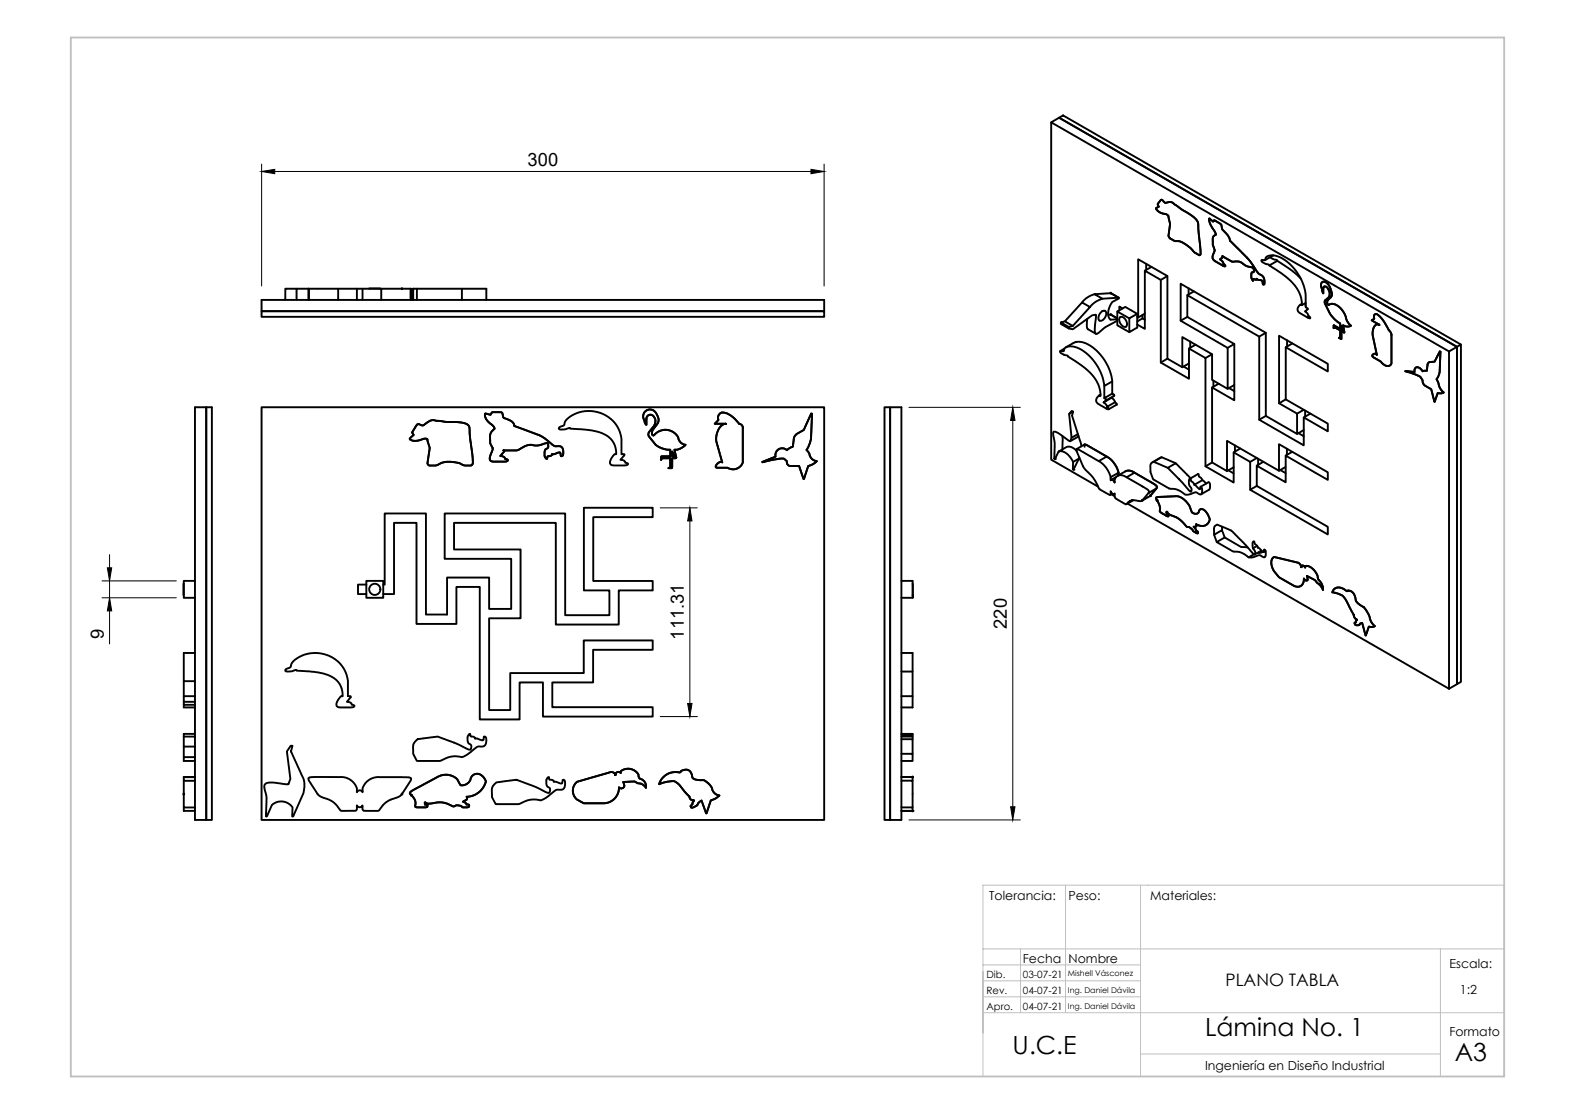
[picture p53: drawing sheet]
<svg xmlns="http://www.w3.org/2000/svg" width="420mm" height="297mm" viewBox="0 0 420 297" stroke-linecap="round" stroke-linejoin="round" font-family="sans-serif">
<defs><g id="words">
<g font-size="6.7">
<text x="270" y="281">U.C.E</text>
<text x="321.3" y="276.2">Lámina No. 1</text>
<text x="387.9" y="282.8">A3</text>
</g>
<g font-size="4.9">
<text x="140.7" y="44.2">300</text>
<text x="268.5" y="167.6" transform="rotate(-90 268.5 167.6)">220</text>
<text x="27.6" y="170.4" transform="rotate(-90 27.6 170.4)">9</text>
<text x="182.4" y="170.5" transform="rotate(-90 182.4 170.5)">111.31</text>
</g>
<text font-size="4.6" x="326.8" y="262.9">PLANO TABLA</text>
<g font-size="3.3">
<text x="263.8" y="240">Tolerancia:</text>
<text x="284.9" y="240">Peso:</text>
<text x="306.7" y="240">Materiales:</text>
<text x="272.8" y="256.8">Fecha</text>
<text x="284.9" y="256.8">Nombre</text>
<text x="386.5" y="258.1">Escala:</text>
<text x="389.3" y="265.1">1:2</text>
<text x="386.5" y="276.2">Formato</text>
<text x="321.3" y="285.3">Ingeniería en Diseño Industrial</text>
</g>
<g font-size="2.7">
<text x="263.1" y="260.8">Dib.</text>
<text x="272.8" y="260.8">03-07-21</text>
<text x="263.1" y="265.1">Rev.</text>
<text x="263.1" y="269.2">Apro.</text>
<text x="272.8" y="265">04-07-21</text>
<text x="272.8" y="269.2">04-07-21</text>
</g>
<g font-size="2.1">
<text x="284.8" y="260.3">Mishell Vásconez</text>
<text x="284.8" y="264.6">Ing. Daniel Dávila</text>
<text x="284.8" y="268.9">Ing. Daniel Dávila</text>
</g>
</g></defs>
<!-- layer: Capa 1 -->
<path d="M262.1 236h139v51h-139zM284.1 236v34M304.1 236v51M262.1 253h139M262.1 257.3h42M272.1 253v17M384.1 253v34M262.1 270h139M262.1 261.5h42M262.1 265.8h42M304.1 281h80" fill="none" stroke="#c0c0c0" stroke-width=".27"/>
<path d="M18.9 10h382.2v277h-382.2z" fill="none" stroke="#c0c0c0" stroke-width=".5"/>
<g fill="none" stroke="#000" stroke-width=".51">
<path d="M282.4 31.4l1.1-.6 106.1 61.1-1.1 .6zM282.4 31.4l-2.1 1.2M282.4 31.4l106.1 61.1v89.9l-2.1 1.2M309.5 53.4l.4-.1 .9 .8 1.1-.3 .7 .2 2.6 1.9 2.7 1.7 1.2 1 .4 1 .6 8.3-.3 .1-1.2-.6-1-1.2-2.3-1.6-.8-.3h-1.2l-1.3-.7-.4-.7a7.3 7.3 0 0 0 0-5.1l-.3-.5-1.9-.6-1.1-1v-.2l.7-.4-.3-.7zM322.4 58.3l1.1 .8 .3-.4 1.7 1 .4 1.3 1.6 1.8 .5 1.3 5 5.1 2.5 3.6 1.3 1 .3 .5 .1 1.2a.26 .26 0 0 1 0 .3 .26 .26 0 0 1-.3 0l-.4-1-1.2-.3-.2-.2-.1 .3-.7-.2-.1 .5-.3-.3-.2-.6v-1l.1-.4 .6-.2-.1-.8-.3-.3-1.7-.4-1.6-1.1-2.2-.1-2.6-1.4 .2 .3-.8 .5 .7 .6 .7 1.3-.7-.2-2.2-1.3-.5-.7 .6-2-.5-1.5v-1.8l.4-.7a.5 .5 0 0 0 .4-.4 .5 .5 0 0 0-.2-.5l-1.2-2zM322.5 58.3l1 .8 .3-.4 1.7 1 .5 1.5 1.5 1.6 .5 1.3 5 5.1 2.5 3.6 1.3 1 .4 1-.1 1-.3-.1-.1-.7-.3-.2-1.1-.3-.2-.2-.1 .3-.7-.2-.1 .5-.3-.3-.2-.6v-1l.1-.4 .6-.2-.1-.8-.3-.3-1.7-.4-1.6-1.1-2.2-.1-2.6-1.4 .2 .3-.8 .5 .7 .6 .7 1.3-.7-.2-2.2-1.3-.5-.7 .6-2-.5-1.5v-1.8l.4-.7a.55 .55 0 0 0 .5-.4 .55 .55 0 0 0-.3-.6l-1.2-1.9zM69.7 80h150.1v3h-150.1zM79.1 77h-3v3M82.2 77h-3.1v3M82.2 77h.2M82.2 77v3M90.2 77h-7.8v3"/>
<path d="M95.2 77v3M96.7 77v3M98.4 77h3M101.7 77h-11.5v3M109.5 77h-7.8v3M109.5 80v-3h.1v3M110.2 77v3M111.2 77h-1v3M123.2 80v-3h6.5v3M123.2 77h-12v3M291.9 78.4l-2 1-1.4 1.2M296.2 78.2l-4.3 .2 2.1 1.2-2 1-1.3 1.3"/>
<path d="M296.2 78.2l2.1 1.2-4.3 .2M296.2 78.2l2.1 1.2v.2l-1.7 .9-.3 .5-.7 1.9v1.4l.6 .9 1.7-.1M305.7 70.3v1.7M307.1 71.2l-1.8 1M311.3 73.6l-1.8 1M317 76.8v1.7M318.4 77.7l-1.8 1M338.5 70.8l-.2-.3-.7-.1-.9-.5-.3-.5h.9l.3-.7 .6-.5 1.7-.1 1.4 .5 1.6 .9 1.2 1.1 1.4 1.6 1.3 2 1 2.2 .4 2.2v3.3l.5 .4-.7 .7 .7 .6 .2 .6 .5 .4-.1 .3-2.6-1.4-.7-.8 .1-.7 .6-.7h.5l1-.5M338.7 68.6l.9 .5 .9 .2 .1 .2M339.5 68.1l-2.1 1.2M346.8 74.2l-2.2-2-4-2.7-2.1 1.3 4.2 2.8 2.6 2.6 1.5 2.5 .4 2.6M352.5 75.3l.4-.2h.4l.8 .6 .6 .9 .4 1.5v.8l-1.1 1.4v.8l.3 .2 .6-.3h.6l1.6 .8 1.3 1.5 .9 2.4 1 1.1-1.1 .3-1-.4 .3 1.9-.8-.3v2.1l-.7-.3 .4-.1v-1.9l-1.5-.9-.3 .3 .1-.8 1.7 1v-1.5l-1.3-.9-1.1-1.2-1.7-3.2v-.7l.9-.9 .3-.5v-1.1l-.5-1-.8-.3-.3 .3v1.5l-.6-1.9z"/>
<path d="M352.5 75.3l.4-.2h.4l.8 .6 .6 .9 .4 1.5v.8l-1.1 1.4v.8l.3 .2 .6-.3h.6l1.6 .8 1.3 1.5 .9 2.4 1 1.1-1.1 .3-1-.4 .3 1.9-.8-.3v2.1l-.7-.3 .4-.1v-1.9l-1.5-.9-.3 .3 .1-.8 1.7 1v-1.1a.94 .94 0 0 0-.8-.9l-1.7-1.8-1.6-3v-.7l1.1-1.2 .2-1-.4-1-.9-.7-.4 .4v1.5l-.6-1.9zM69.7 83h150.1v1.5h-150.1zM283.9 92.9l-1.2 .7M284 85.7l-1.1 .3 2.1 1.2v.4M284.2 92.6l2.8-1.4h1.3l1.6 .5a13.3 13.3 0 0 1 6.7 10M286.1 86.9l-1.1 .3M288.5 80.6l2.2 1.3-4.6 5-2.1-1.2zM289.9 85l-.1 2 .2 .6 2.2 1.4M293.2 85.5h.1M293.6 83.2a.77 .77 0 0 1 1.4 0 1.95 1.95 0 0 1-1.7 2.3 1.42 1.42 0 0 1 .3-2.3zM294.7 82.9h.1M295.5 83.9h.7l1.7 1"/>
<path d="M297.9 85.5l-3.1 1.7-2.3 1.8-.4-.1-.2-.8 .3-4.2-1 .2-5.1 3.7-1.1-.2-2.1-1.2v-.4M297.9 83.1l2.2-1.3 3.2 1.9-2.2 1.2zM297.9 83.1v3.6l3.2 1.9M298.7 84.6a1.67 1.67 0 0 1 1.8 2.2l-.1 .2a1.67 1.67 0 0 1-1.9-2.1zM298.8 84.5h.1M299.4 82.2l-.9-.5v1M300.3 87.1h.1M303.3 83.7v3.6l-2.2 1.3v-3.7M303.3 84.5l.2 .1v-15.5l7.8 4.5v22l4 2.3M303.3 86.5l2 1.2v-15.5l4.2 2.4v22.1l7.6 4.3v-8.1l4.4 2.6v28.8l7.5 4.3v-8l4.4 2.5v7.5l20.7 11.9v-2l-19-10.9v-5.4l7.7 4.4v-7.1l11.3 6.4v-2l-13-7.5v7.1l-13.9-8v8.1l-4-2.3v-20l5.9 3.4v-15l-12.5-7.2v-5.8l19.2 11v22.2l11.9 6.8v-7.4l6.4 3.7v-2.1l-11.2-6.4v-13.9l11.2 6.4v-2l-13-7.5v18l4.8 2.8v5.4l-8.3-4.8v-22.2l-22.8-13.1v9.9l12.6 7.2v11l-4.2-2.4v-6.9l-7.9-4.5v8M304.7 84v.9l-1.4 .8M304.7 84.9l.6 .4"/>
<path d="M305.3 83.6l-1.8 1M311.3 95.6l-1.8 1.1M315.6 97.7l1.5 .8M316.6 84.5l-1.8 1M317.1 96.9l-1.8 1M317.4 91.1v1.6M318.8 91.9l-1.7 1M323.2 94.4l-1.7 1.1M329.1 91.7l-1.7 1M337.6 88.7l-1.8 1M343.2 90.7v1.7M344.6 91.6l-1.7 1"/>
<path d="M348.2 81v.6M358.1 87.9l-.4-1.1v1.1l.3 .1M358.1 87.9l-.1 .1M366.5 83.9l.6-.2 1.2 1 2.7 4.2 .1 8a1.35 1.35 0 0 1-2.4 0l-.5-.5-2-1.2-.3-.4 .6-.5 .4 .1 .3 .3-1.1-5.2v-1.7l.8-1.2 .6-.1 .4 .1-2.1-1.2 .7-.4zM374.8 98.9l2.4 .3 .1-.9 .6-.4 1 .5a.64 .64 0 0 0 1 .4l.6 .1 .2-1.8 .2-.4 1.7-.3 1.4-2.7 .1 .1-.2 5.4-.5 1.4a.64 .64 0 0 0 0 1l.7 2 .9 1-.7 .3-.9-.1-.8 2.3-.9-3.3-1.9-1.2-.4-.6v-.7l-.6-.7-1.2-.7zM374.8 98.9l2.4 .3 .1-.8 .6-.5 1 .5a.64 .64 0 0 0 1 .4l.6 .1 .2-1.8 .2-.4 1.7-.3 1.4-2.7 .1 .1-.2 5.4-.5 1.4a.64 .64 0 0 0 0 1l.7 2 .9 1-.7 .3-.9-.1-.8 2.3-.9-3.3-1.9-1.2-.4-.6v-.7l-.6-.7-1.2-.7zM389.6 91.9v89.9l-1.1 .6v-89.9l-2.1 1.2M52 108.6h3v110h-3zM55 108.6h1.5v110h-1.5zM69.7 108.6h150.1v110h-150.1zM111.3 113.2l.3-.1 1.2 .3 1.5-1 1-.4 3.9 .5 3.5 .1 1.9 .5 .4 .5 .2 .5 .1 2.5 .8 5.8v1.1l-.2 .4-.3 .2h-1.8l-1.6-.7-3.1-.3-1.4 .3-1.4 .7-2-.1-.3-.5 .6-4.1-.6-2.3-.7-.2-2.7 .7-.7-.2-.6-.4 1-1-.4-.8zM129.3 110.3l1.5 .3 .4-.7h2.5l.3 .3 .2 1.1 2.4 1.1 .4 .6 .2 .6 6.7 2.5 1.2 .7 2.7 2.1 1.5 .1 .6 .4 .3 .9-.2 1.2-.4 .1-.3-1-1.7 .5a.29 .29 0 0 0-.4 0 .29 .29 0 0 0-.1 .3l-1 .2-.2 .7-.4-.1-.3-.6 .1-1.5 .9-.9-.1-.9-.4-.2-2.4 .7-1.7-.2-1 .1-2.9 1.4h-3.4l.2 .3-1.1 1.2 1.1 .3 .2 .5 .7 .2-.1 .3-.6 .2-3.8-.2-.3-.3v-.6l.8-2.5-.7-1.3v-1.9l.1-.6 .5-.8a.82 .82 0 0 0 .6-.8 .82 .82 0 0 0-.7-.8l-1.5-1.5-.3-.7z"/>
<path d="M129.4 110.3l1.4 .3 .4-.7h2.5l.3 .3 .2 1.1 2.4 1.1 .4 .6 .2 .6 7.1 2.6 3.5 2.7 1.9 .3 .5 .8v1.2l-.2 .3-.4 .1-.3-1-1.5 .5-.6-.1-.1 .4-1 .2-.2 .7h-.2l-.5-.7v-1.2l.3-.6 .7-.6-.1-.9-.4-.2-2.4 .7-1.7-.2-1 .1-2.9 1.4h-3.4l.2 .3-1.1 1.2 1.1 .3 .2 .5 .7 .2-.1 .3-.6 .2-3.7-.1-.4-.4v-.6l.8-2.5-.7-1.3v-1.9l.1-.6 .5-.8a.82 .82 0 0 0 .6-.8 .82 .82 0 0 0-.7-.8l-1.5-1.5-.4-1zM151.1 111.9l2.2-1.5 2.9-.8h1.2l2 .3 1.5 .5 1.4 .8 1.8 1.7 1.2 2.2 .4 2v4l.8 .1-1.1 1.4 .8 .1 .4 .3a.44 .44 0 0 0 .6 .5l.2 .3-.6 .3h-3.1l-.9-.3-.1-.7 .4-1 .7-.9 .5-.1-.1-1.6-.4-1.2-.6-1-1.2-1-1.1-.7-1.9-.6-3-.5-4-.2-.1-.2-1.3 .4-1.5-.1v-.5l1.4-.6 .1-.8zM172 109.7l1-.5 1.2 .2 .7 .7 .7 1.4v.7l-.2 .6-1.5 2.2-.1 .6 .3 .4 .2 .1 1-.9 .9-.4 1-.2 1.3 .1 1.7 1 1.4 2.4 1.2 .5-1.3 1-1 .3h-.7l.5 2.1-1.1 .2v2.5l-1 .1 .5-.3v-2.3h-2.1l-.3 .5v-.9l.2-.1h2.2v-1.8a6.1 6.1 0 0 1-3.9-1.3l-1.9-2.7 .1-.6 1.6-2.1 .1-1.4-.7-1.1-.7-.1-.5 .2-.4 .6-.1 1.9-.4-.6-.4-1.6 .2-.9zM172 109.7l1-.5 1.2 .2 .7 .7 .7 1.4v.5l-.2 .8-1.5 2.3-.1 .5 .3 .4 .2 .1 1-.9 .9-.4 1-.2 1.3 .1 1.7 1 1.4 2.4 1.2 .5-1.3 1-1 .3h-.7l.5 2.1-1.1 .2v2.4l-.1 .2h-.9l.5-.3v-2.3h-2.1l-.3 .5 .1-1h2.3v-1.8l-1.5-.2-1.8-.7-.6-.4-1.9-2.5 .1-.8 1.6-2.1 .2-1.2-.8-1.3-.5-.1-.6 .1-.5 .7-.1 1.9-.4-.6-.4-1.6 .2-.9zM192 110.3l.7-.3 1.4 .3 1.3 .9 1.1 1a1.17 1.17 0 0 0 1 .9l.6 .7v9.5l-.2 .5-1.1 1-1 .3h-.8l-1-.4h-2.9l-.2-.4 .4-.7 .7-.4 .6 .1-1.6-5.7 .1-1.9 1-1.9 .7-.6 .8-.2h-3l1-1-.1-1zM235.9 108.6h1.5v110h-1.5zM237.4 108.6h3v110h-3zM283.3 116.2v3.6M285.1 110.4l.7-.8 .4 .1-.3 1.1 2.5 8.2M286.2 109.7l-1.1 .7 .7 6.3M287.1 119.7l2.2-1.2 5.8 3.2M287.4 115.7l-1.6 1-.5 .9-3.1-2.2-.9-.3-.4 .1v.8l.4 2.4-.2 3.8"/>
<path d="M287.6 116.2l-2.2 1.4M289.2 119.1v-.6l.7 .2 6.3 3.8 1.6 2.1 .5 1.4v.7v-.7l-2.1 1.2-.4-1.1-1-1.6-1.8-1.5M293.5 105.3l-.4 .2M294.3 107.3l.7 .6 .2 .6 2.1-1.3 .5 .4v.3l-2.1 1.2M294.5 102.9v3.3l2.1-1.3 .5 .3v.3l-.7 .6M294.5 106.2l.5 .5-.7 .6 2.1-1.2 .6 .4 .3 .7M296.6 104.9v-3.2l-2.1 1.2-.4-2.2-1.2-2.6-1.3-2-2-2-1.7-1.1-2.1-.7-1.6 .3-.6 1h-.9v.3l.3 .3 .8 .4 .9 .2 4.5 3.2 2.4 2.4 1.2 2 .7 2.5v.7l-.4-.2-.5 .5-.3 .6 .1 .6 .7 .7 2.5 1.3v-.3l-.4-.3M323.6 101.5v1.6M325 102.3l-1.8 1M327.7 103.5l1.4 .8M329.1 102.7l-1.7 1M329.3 118.8v1.6"/>
<path d="M330.8 119.6l-1.8 1M337.6 110.9l-1.8 1M342.9 106.5l-1.8 1M343.2 119.6v1.7M346.2 115.5l1.5 .8M347.7 114.7l-1.8 1M347.7 109.3l-1.8 1M348 109.5v1.6M349.4 110.3l-1.7 1M179.8 121.4l-.2 .3M179.8 121.4l-.6-1v1.3h.4M203.3 123.2l3.5-1.5 .2-1.2 .7-.8 .6-.2 .9 .1a.73 .73 0 0 0 1.3-.1l.9-.4 .3-2.2 .3-.7 .4-.5 1.9-1.1 2-4.3 .2 .1-.2 6.7-.8 2.1a.75 .75 0 0 0 0 1.2l.9 1.8 .5 .4 .9 .4-1.2 .8-1.1 .4-1.1 3.5-1.3-3.5h-2.7l-.5-.5-.1-.8-.2-.1a1.56 1.56 0 0 0-2-.5z"/>
<path d="M281.5 122l-.3 .3M282.3 120.4l-1 2-.1-.1 .2-.2M286.4 124.9l-.3 .2M287.1 120.2l-1.2-.9-1.1-.2-2.5 1.3 .9-.1 1.2 .6 1 1 .8 1.3M287.7 122.3l-1.5 .9-.1 1.9M287.8 122l-1.5 3.2-.2-.1 .3-.1M292.8 129.7l-12.5-7.2v-89.9l106.1 61.1v89.9M296.2 127.2v.9l.2-.2 .4 .1 .4 .7v-.9a1.91 1.91 0 0 1 3.2-.6l2.1-1.2 5.7 3.3 .3 .5-.1 .4M296.3 131.8l.9 .5M296.6 131.6l-.5 .3M297.2 131.6l-.1 .1M297.7 127.2l-1.4 .7"/>
<path d="M298.3 126l-.9-2.1-.9-1.1-1.1-.9-.3-.2-2.1 1.3-5.2-3.1-.7-.2v.5l1.8 4.3 2.5 2.8 1.7 3.1 2.8 1.6 .3-.2v-.8l.6 .7 .4-.1v.8l.4 .5 2.5 1.5 .7-.4M300.1 125.7l.9-.3 1 .3 6.2 3.6 .3 .4v.4l-1.7 2.1M300.1 125.7l-2.1 1.2M300.1 125.7l1.3-.2 1.1 .5M300.4 127.2l5.5 3.2 .5 .5-.1 .5 2.1-1.2-1.6 2M300.7 134.3l85.7 49.3M302.2 133.4l-1.8 1M306.3 131.4l-1.9 2.2-2.3-.2-.9 .2-.4 .4 1.1-.6M306.8 132.2l-2.3 1.3M307.6 123.1l3.8 1.6M308.3 132.6l5.1-.3a4.5 4.5 0 0 1 3.8 2.6l.6 1.7 .4 .2 .9 .2 .6-.6a.89 .89 0 0 1 .8-.7 .89 .89 0 0 1 .9 .6l.5 .6a2.03 2.03 0 0 1 0 2.8 2.03 2.03 0 0 1-2.8 .1h-.1v.6h-.7l.6 1 .5 .4v.4l-1.1-.5-1.1-1.1-.7-.2-1.3-1.4-1.3-1-1.9-.7-.8-.7-.1 .3 .5 .3v.5l-1.9-1-.4-.4v-1.1l-1-2.2zM309.8 121.9l-2.5 1.4"/>
<path d="M313.5 123.5l-3.7-1.6-2.9 1.7-.1 2.2 .7 2 4.2 2.4 1.8 .2 1.6 .7a2.69 2.69 0 0 0 3.5 .2h.5l1.1 .5 .3-.3 .1-.9-.3-.8-.4 .6-1.4-1.1M317.3 127.7h.2l.1 .5 .6 .6 .3 .5 2.1-1.2M317.3 127.6l2.3-1.2 .2 .7 .6 .4 .2 .6M317.5 127.5l-4-4-2.1 1.2 6.2 6.4 .1-.8-.7-1.4v-.9l.3-.3M320.2 129.8l2.1-1.2 .3 .3-.1 1.5-2.2 1.4M320.6 128.1l1.1 .8M323.2 123.3l-1.7 1M327.6 125.4l1.4 .8M329 124.6l-1.8 1M335.2 129.6l-1.8 1M335.2 122.1l-1.8 1M335.5 122.3v1.6"/>
<path d="M336.9 123.1l-1.8 1.1M341.4 125.3l1.4 .8M342.8 124.5l-1.7 1M344.6 120.5l-1.8 1M49 155.6v3M52 154.9h-3v4.5h3M97.7 154.9h4.5v4.5h-4.5zM97.7 155.9h-2.2v2.5h2.2M102.2 155.9h.4v-19h11v26.9h5.6v-9.8h11.2v8.3h5.9v-13.3h-17.7v-12.1h32.1v27.1h11.8v-6.6h-6.8v-22h18.4v2.5h-15.9v17h15.9v2.5h-9.1v9.1h-16.8v-27.1h-27.1v7.1h17.7v18.3h-8.4v24.5h5.7v-9.9h19.6v-8.7h18.4v2.5h-15.9v8.7h-10.9v6.6h26.8v2.5h-29.3v-9.1h-6.2v9.9h-10.7v-35.3h-6.2v9.8h-10.6v-26.9h-6v19h-2.9M240.4 154.9h3v3.8M240.4 159.4h3M243.4 155.6v3.8v-.8"/>
<path d="M323.7 142.6l.2-2.3 .7-.4 .9 .4a10.1 10.1 0 0 1 4.9 3.2l4.1 4.3 .2-.2v-.6l-.6-.8 1.1-.7M325.9 140.4v.9M326.6 143.3l-.7-2-2.2 1.3 .8 1.9M332.8 146l-1.9-.2-4.3-2.5-2.1 1.2 4.3 2.5 2.1 .3 2.1 1.3M334.2 144.4h.3l.1 .6 .6 .5 .2 .5 1.3 1 .3 .2 .1-.6h.2l.3 .8-.1 .8-.3 .4-1.5-.6-1.6 .6h-1.1l1.4-.8M334.3 144.4l-.3 .3 .1 1.5M336.4 146.8l-1.8 1M336.8 147.1l-1.5 .3M337.4 146.9l-.4 .3M339.4 148.8l.4-.3 6.4 1.5 .4 .3 .4 .8 .4-.4 .6 .6v-.4a3.5 3.5 0 0 1 3.4 2.7l.2 1 .5 .5 .6 1 .1 1.2-.7-1.2-1.4-1.4-2.2-1.1 .2 1.1-.5 .1-.5-.6-.2 1.2-.6 .8-.6 .2-1-.1-4.2-2.4-1.3-1.5-.8-2 .1-.9zM355.7 157.2l.5-.4 .9-.2 1.1 .4 1 .6 .4-.2 .9 .3 .7 1 .5 1.7 .9 .8 1 .6 .6 .8 .9 1.5 .5 1.6 1.1 1.2-.9 .3-.8-.1-.8 2.3-.9-3.3-.6 .2-.3 .4-1-.2-.2-.4 .4-.2 .3-.7-.7-.6-.2-.7-2.1-3.9-1-1.2-1.2-.6-1.4-.3zM355.7 157.1l.8-.4 .8-.1 1 .4 .9 .6 .4-.2 .9 .3 .7 1 .5 1.7 .9 .8 1.1 .6 .5 .8 .9 1.5 .5 1.6 1.1 1.2-.9 .3-.8-.1-.8 2.3-.9-3.3-.6 .2-.3 .4-1-.2-.2-.4 .4-.2 .3-.7-.7-.6-.2-.7-2.1-3.9-1-1.2-1.2-.6-1.4-.3z"/>
<path d="M52 174.1h-3v7.5h3M78.3 176.2l1.3-.9 1.3-.7 2.8-.5 2.8 .3 1.3 .5 1.6 .9 1.7 1.6 1.1 2 .6 2.2v4h.6l.2 .2-1.1 1.3 .8 .1 .3 .3a.56 .56 0 0 0 .7 .5l.2 .2-.1 .2-.7 .2h-3.1l-.7-.3-.2-.6 .4-1 .9-1.1h.4l-.1-1.4-.4-1.2-.6-1.1-.9-.8-1.3-.8-1.8-.7-2.5-.5-4.7-.3-.1-.2-1.3 .4-1.6-.1 .2-.5 1.2-.5 .2-.8zM240.4 174.1h3v14.5h-3M240.4 179h3M49 181.6v5.5h3M49 187.9v.7h3M49 196.4v5.5h3M49 187.1v.8h3M49 185.6h3M49 199h3M49 196.4h3M52 195.7h-3v.7"/>
<path d="M77.5 198.8h.5l-.4 1.5 3.4 7.7 .2 1.6-.3 1.9-2.7 6.2h-.3v-2.6l-1.1-1-1.6-.4-1.4 .2-1.3 .7-1.3 3.1h-.3l.2-5.1-.6-2.4v-.9l.5-.5 .8-.2 5.1 .4 .5-1.4-.9-7.3zM110.8 197.6l.6-.5 4-.6a4.6 4.6 0 0 1 2.9 .5l7 2.9 .3-.3 .1-.7-.9-1-.1-1.6 .3-.4 .4-.2 .1 .6 1 .3a.45 .45 0 0 0 .8 .3l1.4 .5 .2-.2 .2-.8 .4 .1 .2 .9-.3 1.2-.5 .4-1.6 .1-2.6 2a2.79 2.79 0 0 1-3.1 .5l-1.8 .2-2.5 1.1h-6.1l-1-1.9v-2.3zM240.4 195.9h3v.5h-3M240.4 195.7h3v.2M240.4 197.1h3v3.9M240.4 185.6h3M243.4 196.4v.7M49 201.9v1h3M49 208.2v7.1h3M49 215.3v.9h3M52 207.2h-3h3h-3v1h3M82.4 207.4l1.4-.2h7.1a4.5 4.5 0 0 1 4.3 3v1l.7-.5 .5 .2 .3 .3v-1a4.4 4.4 0 0 1 4.5-3h7.3l1.1 .3-.1 .7-2.4 3.7-.9 .6-2.2 .7a10.1 10.1 0 0 0-3.1 2.9h-3.9l-.3-.3v-1l-.4 .4h-.5l-.6-.5v1.1l-.4 .3-3.7 .1-.4-.3-.6-.8a5.9 5.9 0 0 0-3.2-2.2l-1.3-.5-.7-.5-2.5-3.8-.2-.4z"/>
<path d="M109.7 212l.9 1.3 .2 .7-.1 1 .2 .2h2.9l.2-.6-.7-.1 .1-.5 1.1 .3 2.4-.4a11.2 11.2 0 0 1 4.1 1.1l.7-.3 1.1 .1 .7 .5 1.5-.1v-.7h-.6l-.2-.4-.8-.4 1-.5 .2-.3-.2-.5M109.7 212l-.4-.6 .5-.5 6.7-3.7a4.4 4.4 0 0 1 5.4 .5l.9 1.7h.2l1.4-.4 1-1.1a1.94 1.94 0 0 1 1.7-1.6 1.94 1.94 0 0 1 2.1 1.2 1.93 1.93 0 0 1-.2 2.3l-1 1.1-1.1 .8-1.2 .6-1.3 .1M109.7 212l.9 1.3 .2 .7-.1 1 .2 .2h2.9l.2-.6-.7-.1 .1-.5 1.1 .3 2.4-.4a11.3 11.3 0 0 1 4.1 1.1l.7-.3 1.1 .1 .7 .5 1.5-.1v-.7h-.6l-.2-.4-.8-.4 1-.5 .2-.3-.2-.5M131.7 209.2l.7-.6 3.3-.5a5.4 5.4 0 0 1 3.9 .5l6.8 2.8 .2-.2 .1-.8-.9-1-.1-1.6 .3-.5 .4-.1 .1 .6 1.1 .3a.29 .29 0 0 0 .1 .4 .29 .29 0 0 0 .4-.1l1.7 .5 .3-.9h.4l.2 .6-.2 1.4-.7 .5-1.5 .1-2.5 2a2.89 2.89 0 0 1-3.2 .5l-1.8 .3-2.5 1h-6.1l-1-1.9v-2.2zM153.6 208.7l.3-.3 8.9-2.6 .8 .2 .5 .5 .5-.6 .5-.1 .4 .3v-.5l.3-.2 1.5-.4 1.2 .1 .9 .4 .7 .8 .2 .7a.68 .68 0 0 0 .7 .7l1 1 .2 1.4-.8-.9-2.2-.9-3 .2 .2 1.3-.7 .4-.6-.3-.3 1.6-.7 1.2-1.3 1-1.6 .5h-5.5l-1.9-1.1-.7-.9-.3-1.2 .1-1.1zM176.8 207.3l1-.8 .9-.4 1.1-.3 1.5 .2 .7-.6 1.4-.2 .8 .7 .5 1.5 1 .5 1.9 .1 .4 .2 1.5 1.4 .9 1.8 .5 .3 1 .4-1.1 .8-1.2 .5-1.2 3.4-1.3-3.4-.8 .7-.6 .7-.9 .5-.5-.1a.35 .35 0 0 1-.1-.4 .35 .35 0 0 1 .3-.2l.6-1.2-.8-.2-.4-.5a1.15 1.15 0 0 0-.8-1l-2-2.5-1.3-.9-2 .1-2 .7zM176.9 207.2l.9-.7 1.1-.5 .9-.2 1.5 .2 .7-.6 1.4-.2 .8 .7 .5 1.5 1 .5 1.9 .1 .4 .2 1.5 1.4 .9 1.8 .5 .3 1 .4-1.1 .8-1.2 .5-1.3 3.4-1.2-3.4-.8 .7-.6 .7-.9 .5-.5-.1-.1-.3 .4-.4 .5-1.1-.6-.1-.4-.3-.2-.6-3.5-3.8-.7-.3h-.7l-2 .3-1.2 .5 .4-1zM240.4 201h3v1.9h-3M240.4 208.1h3v7.2M240.4 215.3h3v.9M243.4 207.2v.9M243.4 207.2h-3h3"/>
<path d="M243.4 216.2h-3h3"/>
<circle cx="99.9" cy="157.1" r="1.49"/>
</g>
<g fill="#000">
<path d="M69.8 45.7l3.5-.6v1.2zM216.3 45.1l3.5 .6-3.5 .6zM270.1 108.6l.6 3.5h-1.2zM184 135.4l.5 3.5h-1.1zM28.6 151.4h1.2l-.6 3.5zM29.2 159.4l.6 3.5h-1.2zM183.4 187.6h1.1l-.5 3.4zM269.5 215.1h1.2l-.6 3.5z"/>
<circle cx="107.2" cy="77" r=".24"/>
<circle cx="296.2" cy="78.2" r=".24"/>
<circle cx="296.2" cy="83.9" r=".24"/>
<circle cx="281.3" cy="122.4" r=".25"/>
<circle cx="286.3" cy="125.2" r=".25"/>
<circle cx="304.7" cy="133.4" r=".24"/>
<circle cx="306.8" cy="132.2" r=".24"/>
<circle cx="308.5" cy="133.4" r=".24"/>
<circle cx="311.2" cy="136.6" r=".24"/>
<circle cx="347" cy="151.1" r=".24"/>
<circle cx="49" cy="211.7" r=".24"/>
<circle cx="107.2" cy="211.7" r=".24"/>
<circle cx="109.7" cy="212" r=".24"/>
<circle cx="113.4" cy="214" r=".24"/>
<circle cx="164.1" cy="206.5" r=".24"/>
<circle cx="243.4" cy="207.2" r=".24"/>
<circle cx="243.4" cy="216.2" r=".24"/>
<circle cx="243.4" cy="216.2" r=".25"/>
</g>
<g fill="none" stroke="#000" stroke-width=".27">
<path d="M69.8 43.7v32.6M69.8 45.7l3.5-.6v1.2zM73.3 45.7h143M216.3 45.1l3.5 .6-3.5 .6zM219.8 43.7v32.6M242.4 108.6h29.7M270.1 108.6l.6 3.5h-1.2zM270.1 112.1v103M297.1 105.4l-2.1 1.2M176 135.4h10M184 138.9v48.7M184 135.4l.5 3.5h-1.1z"/>
<path d="M306.8 132.2l-2.1 1.2M27.2 154.9h19.8M27.2 159.4h19.8M28.6 151.4h1.2l-.6 3.5zM29.2 147.9v3.5M29.2 154.9v4.5M29.2 159.4l.6 3.5h-1.2zM29.2 162.9v8.8M176 191h10M183.4 187.6h1.1l-.5 3.4zM242.4 218.6h29.7M269.5 215.1h1.2l-.6 3.5z"/>
<circle cx="107.2" cy="77" r=".24"/>
<circle cx="296.2" cy="78.2" r=".24"/>
<circle cx="296.2" cy="83.9" r=".24"/>
<circle cx="304.7" cy="133.4" r=".24"/>
<circle cx="306.8" cy="132.2" r=".24"/>
<circle cx="308.5" cy="133.4" r=".24"/>
<circle cx="311.2" cy="136.6" r=".24"/>
<circle cx="347" cy="151.1" r=".24"/>
<circle cx="49" cy="211.7" r=".24"/>
<circle cx="107.2" cy="211.7" r=".24"/>
<circle cx="109.7" cy="212" r=".24"/>
<circle cx="113.4" cy="214" r=".24"/>
<circle cx="164.1" cy="206.5" r=".24"/>
<circle cx="243.4" cy="207.2" r=".24"/>
<circle cx="243.4" cy="216.2" r=".24"/>
</g>
<use href="#words"/>
</svg>
